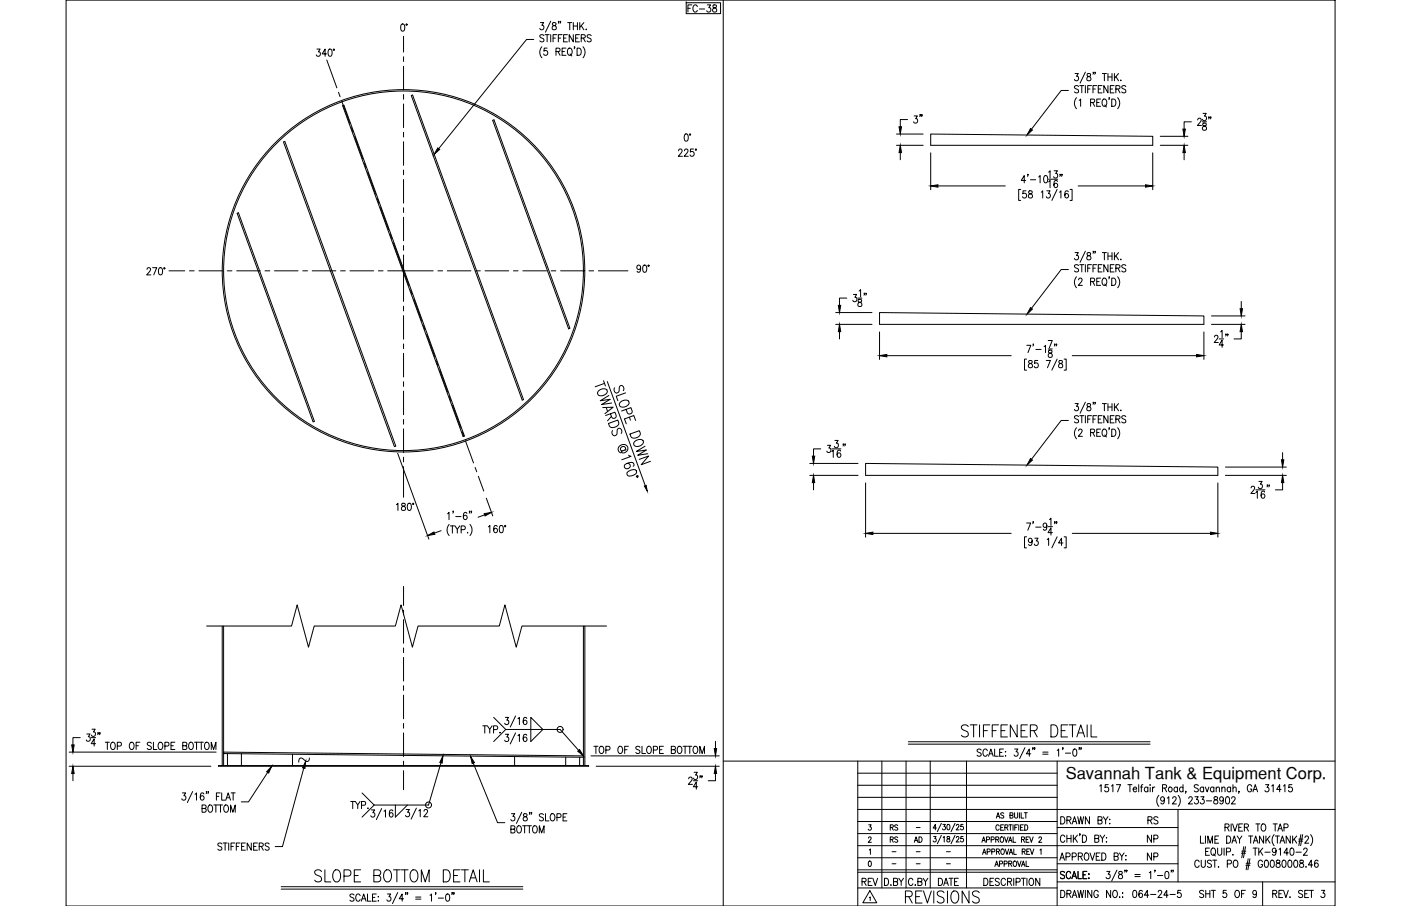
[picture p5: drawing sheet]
<svg xmlns="http://www.w3.org/2000/svg" width="432mm" height="279mm" viewBox="0 0 432 279" stroke-linecap="round" stroke-linejoin="round" font-family="sans-serif">
<defs><g id="words">
<g font-size="7.5">
<text x="295.3" y="228.6">STIFFENER DETAIL</text>
<text x="278.3" y="279.8">REVISIONS</text>
</g>
<text font-size="7.1" x="96" y="273">SLOPE BOTTOM DETAIL</text>
<g font-size="5.7">
<text x="280.8" y="39.2">3&quot;</text>
<text x="352.8" y="255.4">RS</text>
<text x="264.9" y="274.5">REV</text>
<text x="288.2" y="274.5">DATE</text>
</g>
<g font-size="5.3">
<text x="211.3" y="4.9">FC-38</text>
<text x="147.8" y="227.2">TYP.</text>
<text x="182" y="233.5">TOP OF SLOPE BOTTOM</text>
<text x="352.8" y="261.1">NP</text>
<text x="352.8" y="266.3">NP</text>
<text x="348.2" y="278">064-24-5</text>
<text x="369" y="278">SHT 5 OF 9</text>
</g>
<text font-size="5.1" x="328.5" y="240.3">Savannah Tank &amp; Equipment Corp.</text>
<g font-size="4.9">
<text x="273.4" y="261.1">RS</text>
<text x="280.8" y="261.1">AD</text>
</g>
<g font-size="4.4">
<text x="91" y="236.4">~</text>
<text x="273.4" y="257.2">RS</text>
</g>
<g font-size="2.6">
<text x="281.5" y="256.5">-</text>
<text x="274.1" y="263.9">-</text>
<text x="281.5" y="263.9">-</text>
<text x="290.7" y="263.9">-</text>
<text x="274.1" y="267.8">-</text>
<text x="281.5" y="267.8">-</text>
<text x="290.7" y="267.8">-</text>
</g>
</g></defs>
<!-- layer: 0 -->
<g fill="none" stroke="#000" stroke-width=".31">
<path d="M20.4 0h391.1v279.4h-391.1zM222.9 0v279.4M222.9 234.7h188.6M264.4 238.4h61.4M264.4 234.7v44.7M271.8 234.7v39.1M279.3 234.7v39.1M286.7 234.7v39.1M297.9 234.7v39.1M325.8 234.7v44.7M264.4 242.2h61.4M264.4 245.9h61.4"/>
<path d="M264.4 253.3h61.4M264.4 257.1h61.4M264.4 249.6h147.1M325.8 255.2h37.3M363.1 249.6v22.4M264.4 264.5h61.4M264.4 260.8h98.7M264.4 269h61.4M264.4 268.2h61.4M264.4 273.8h61.4M325.8 272h85.7M325.8 266.4h37.3"/>
</g>
<!-- layer: TEXT -->
<g fill="none" stroke="#000" stroke-width=".31">
<path d="M267.7 258.5l.2-.4 .6 .3-.9 1.4h1M267.7 254.4h.8l-.4 .6a.51 .51 0 0 1 .4 .8 .51 .51 0 0 1-.9-.1M287.8 258h.7l-.4 .6a.51 .51 0 0 1 .4 .8 .51 .51 0 0 1-.9-.1M288.6 255.4h-1l.7-1.2v1.7M290.1 257.6l-1.2 2.6M290.1 253.9l-1.2 2.6M290.6 254.2h.8l-.5 .7a.51 .51 0 0 1 .5 .8 .51 .51 0 0 1-.9-.1M290.7 258.3l.3-.3v1.7M292 258v.5a.62 .62 0 0 1 .7 .4 .62 .62 0 0 1-.3 .8 .55 .55 0 0 1-.6-.6 .55 .55 0 0 1 .7-.5l.1-.6zM292 254.3l.2-.1a.92 .92 0 0 1 .6 .9 .92 .92 0 0 1-.6 .8l-.4-.7zM294.3 257.6l-1.2 2.6M294.3 253.9l-1.2 2.6"/>
<path d="M294.7 258.4l.3-.4 .6 .3-.9 1.4h.9M294.7 254.6l.2-.3a.47 .47 0 0 1 .6 .2 .47 .47 0 0 1-.1 .6l-.7 .8h.9M296.8 258h-.6l-.1 .7a.52 .52 0 0 1 .8 0 .52 .52 0 0 1-.1 .8 .52 .52 0 0 1-.8-.2M296.8 254.2h-.6l-.1 .8a.52 .52 0 0 1 .8 0 .52 .52 0 0 1-.1 .7 .52 .52 0 0 1-.8-.1M302.6 259.8l.6-1.7 .5 1.7M302.8 259.2h.7M304 259l.9-.1v-.7l-.9-.1v1.7M305.5 259l.8-.1v-.7l-.8-.1v1.7M306.9 258.9l.8-.1v-.6l-.8-.1v1.7M307.1 252.3l.5-1.7 .5 1.7M307.3 251.8h.7M307.4 258.9l.4 .9"/>
<path d="M308 254.8a.52 .52 0 0 0-.7-.4 .52 .52 0 0 0-.4 .6v.4a.52 .52 0 0 0 .4 .6 .52 .52 0 0 0 .7-.4M308.4 255.2h.6M308.5 258.2l.2-.1a.8 .8 0 0 1 .7 .8 .8 .8 0 0 1-.9 .8l-.2-.6zM309.3 254.4h-.9v1.6h.9M309.4 250.9l-.4-.3-.6 .3 .1 .3 .9 .6-.4 .5-.6-.2M309.6 258.1l.6 1.7 .5-1.7M309.7 255.2l.8-.1v-.7h-.8v1.6M310.2 255.2l.5 .8M310.8 259.8l.6-1.7 .5 1.7M310.9 254.4h1M311 259.2h.7M311.3 251.4h.8v-.7l-.8-.1v1.7l.8-.1 .1-.4-.3-.4"/>
<path d="M311.4 254.4v1.6M312.2 254.4v1.6M312.3 258.1v1.7h.8M312.7 250.6v1.2l.4 .5 .5-.2v-1.5M312.8 255.2h.5M313.6 254.4h-.8v1.6M314 254.4v1.6M314.2 250.6v1.7M314.5 255.2h.6M314.7 250.6v1.7h.9M314.8 258.9l.9-.1v-.6l-.9-.1v1.7M315.3 258.9l.5 .9"/>
<path d="M315.4 254.4h-.9v1.6h.9M315.7 250.6h.9M315.8 254.4a.84 .84 0 0 1 1 .8 .84 .84 0 0 1-1 .8zM316.2 250.6v1.7M316.3 258.9h.5M317.1 258.1h-.8v1.7h.8M317.4 258.1l.5 1.7 .5-1.7M320.2 258.5l.3-.4 .5 .3-.9 1.4h1M326.9 251.9a1.13 1.13 0 0 1 1.3 1.1 1.13 1.13 0 0 1-1.3 1.1zM328.2 258.1a.7 .7 0 0 0-.8-.6 .7 .7 0 0 0-.6 .9v.5a.7 .7 0 0 0 .6 .9 .7 .7 0 0 0 .8-.6M328.8 252.9l1.1-.1 .2-.3-.2-.5-1.1-.1v2.2M328.8 257.5v2.3"/>
<path d="M328.8 258.6h1.3M329.5 252.9l.6 1.2M330.1 257.5v2.3M330.5 254.1l.7-2.2 .7 2.2M330.7 253.4h.9M330.8 257.5v2.3M331.3 258.5l.8 1.3M332.1 257.5l-1.3 1.5M332.2 251.9l.4 2.2 .5-2.2 .4 2.2 .5-2.2M332.9 257.2h-.2h.2l-.2 .5M333.6 257.5a1.13 1.13 0 0 1 1.3 1.1 1.13 1.13 0 0 1-1.3 1.2zM335.8 251.9v2.2l-1.3-2.2v2.2"/>
<path d="M337.4 258.6l1.1-.1 .2-.3-.2-.6-1.1-.1v2.3l1.2-.3 .1-.5-.5-.4M338.4 252.9l1.1-.1 .2-.3-.2-.5-1.1-.1v2.2l1.2-.2 .1-.5-.5-.5M338.9 242.4l.5-.4v2.2M339 257.5l.8 1.1v1.2M340 251.9l.8 1v1.2M340.5 257.5l-.7 1.1M340.9 258.4h.2zM340.9 259.7h.2zM341.5 251.9l-.7 1M341.6 242h-.9l-.1 .9a.69 .69 0 0 1 1 .1 .69 .69 0 0 1-.1 1 .69 .69 0 0 1-1-.2M342 252.6v.2zM342 253.9v.2z"/>
<path d="M342.6 242.4l.4-.4v2.2M344.1 242h1.3l-1 2.2M347.6 242h1.3M348.3 242v2.2M349.3 243.4h1l-.1-.5a.63 .63 0 0 0-.8 .1 .63 .63 0 0 0 .1 .9 .63 .63 0 0 0 .8 0M351 242v2.2M351.5 242.7h.6M352.2 242l-.3 .1-.1 .3v1.8M353.8 243a.64 .64 0 0 0-.9 0 .64 .64 0 0 0 0 .9 .64 .64 0 0 0 .9 0M353.8 242.7v1.5M354.5 242v.2zM354.5 242.8v1.4"/>
<path d="M355.2 242.7v1.5M355.9 242.7l-.4 .1-.3 .6M357.2 245.3a2.57 2.57 0 0 0 0 3.4M358.3 243l1.1-.1 .1-.7-1.2-.2v2.2M358.9 246.4a.6 .6 0 0 1-.7 .7 .6 .6 0 0 1-.5-.8l.5-.6a1.21 1.21 0 0 1 .7 1.1 1.21 1.21 0 0 1-.7 1.1l-.4-.3M358.9 243l.7 1.2M359.8 246.1l.4-.4v2.2M361.4 246.2l.4-.5h.3l.4 .4-.3 .8-.9 1h1.3M362.9 243a.69 .69 0 0 0-1.2 .3 .69 .69 0 0 0 .8 .9l.4-.3M362.9 242.7v1.5M363.1 245.3a2.57 2.57 0 0 1 0 3.4M364.6 243a.69 .69 0 0 0-1.1 .3 .69 .69 0 0 0 .8 .9l.3-.3"/>
<path d="M364.6 242v2.2M365.5 244.1h-.1h.1l-.1 .5M366.4 246.2l.4-.5h.3l.4 .4-.3 .8-.9 1h1.3M368.3 245.7h1l-.6 .8a.68 .68 0 0 1 .6 1.1 .68 .68 0 0 1-1.2-.1M369.3 242.3l-.4-.3-.8 .3 .1 .5 .9 .4 .2 .4v.3l-.4 .3-.8-.3M370 257.8v2.2h1.1M370.1 245.7h1l-.6 .8a.68 .68 0 0 1 .6 1.1 .68 .68 0 0 1-1.2-.1M371 243a.64 .64 0 0 0-.9 0 .64 .64 0 0 0 0 .9 .64 .64 0 0 0 .9 0M371 242.7v1.5M371.5 242.7l.5 1.5 .6-1.5M371.5 257.8v2.2M371.8 247h1.6"/>
<path d="M374.1 243a.69 .69 0 0 0-1.1 .3 .69 .69 0 0 0 .8 .9l.3-.3M374.1 242.7v1.5M374.3 245.8v.6a.88 .88 0 0 1 .9 .4 .88 .88 0 0 1 0 1l-.3 .1a.72 .72 0 0 1-.9-.7 .72 .72 0 0 1 1-.7l.3-.5a.66 .66 0 0 0-1-.2zM374.4 258.9h.8M374.8 243.1l.5-.4 .5 .1v1.4M374.8 242.7v1.5M375.6 257.8h-1.2v2.2h1.2M376.6 243.1l.4-.4 .5 .1 .1 1.4M376.6 242.7v1.5M377.1 246.4a.64 .64 0 0 1-1 .5 .64 .64 0 0 1 .1-1.1l.2-.1a1.21 1.21 0 0 1 .7 1.1 1.21 1.21 0 0 1-.8 1.1l-.3-.3M377.5 255.1l1.1-.1 .1-.7-1.2-.2v2.2M378 245.8l.4-.1a1.38 1.38 0 0 1 0 2.2h-.2a1.56 1.56 0 0 1-.2-2.1z"/>
<path d="M378.1 257.8a1.12 1.12 0 0 1 1.2 1.1 1.12 1.12 0 0 1-1.2 1.1zM378.2 255.1l.6 1.2M379.3 243a.69 .69 0 0 0-1.2 .3 .69 .69 0 0 0 .8 .9l.4-.3M379.3 242.7v1.5M379.5 254.1v2.2M379.6 246.2l.4-.5 .5 .1 .2 .3-.3 .8-.9 1h1.3M379.9 254.1l.7 2.2 .8-2.2M379.9 259.3h1M380 243.1l.4-.4 .5 .1 .1 1.4M380 242v2.2M381.3 257.8l.7 1.1v1.1M381.8 255.1h.7"/>
<path d="M381.9 244.1h-.2h.2l-.2 .5M382.8 257.8l-.8 1.1M383 254.1h-1.2v2.2h1.2M383.5 255.1l1.1-.1 .1-.7-1.2-.2v2.2M384.2 255.1l.6 1.2M384.8 257.8h1.3M385.5 257.8v2.2M385.8 242.5a.71 .71 0 0 0-.8-.5 .71 .71 0 0 0-.6 .8v.6a.71 .71 0 0 0 .7 .8 .71 .71 0 0 0 .7-.8h-.5M386.2 244.2l.7-2.2 .7 2.2M386.4 243.5h.9M386.5 259.3h1M387.1 254.1h1.2"/>
<path d="M387.7 254.1v2.2M389 254.2l.2-.1a1.13 1.13 0 0 1 1 1.1 1.13 1.13 0 0 1-1 1.1 1.43 1.43 0 0 1-.2-2.1zM389.4 257.8v2.2l-1.2-2.2v2.2M390 242h1l-.5 .8a.67 .67 0 0 1 .5 1.1 .67 .67 0 0 1-1.1-.1M390.2 257.8v2.2M390.6 258.8l.8 1.2M391.4 257.8l-1.2 1.5M391.9 242.4l.5-.4v2.2M392.4 254.1h1.3M392.7 257.4a2.57 2.57 0 0 0 0 3.4M393 254.1v2.2M393.1 257.8h1.2"/>
<path d="M393.7 257.8v2.2M393.8 256.3l.8-2.2 .7 2.2M394.1 255.6h.9M394.8 259.3h.9M394.8 243.5h-1.3l.9-1.5v2.2M395.6 242.4l.4-.4v2.2M395.7 255.2l1.1-.1 .1-.8-1.2-.2v2.2M397.7 257.8v2.2l-1.3-2.2v2.2M398.2 242h-.9l-.1 .9a.7 .7 0 0 1 1 0 .7 .7 0 0 1-.1 1.1 .7 .7 0 0 1-1-.2M398.4 257.8v2.2M398.9 258.8l.8 1.2M399.7 257.8l-1.3 1.5"/>
<path d="M400.2 259.4h1.3M400.3 258.8h1.3M400.9 257.4l-.6 3.4M401.5 257.4l-.6 3.4M402.2 258.3l.4-.5 .5 .1 .2 .3-.3 .8-.9 1h1.3M403.9 257.4a2.57 2.57 0 0 1 0 3.4M267.8 265.6l.2-.1a.91 .91 0 0 1 .6 .9 .91 .91 0 0 1-.6 .8l-.4-.7zM267.9 262.1l.4-.3v1.7M268 276.8l.2-.2v1.1M268.1 274.7l2.1 3.7h-4.3zM272.6 270.8a1.12 1.12 0 0 1 1.3 1.2 1.12 1.12 0 0 1-1.3 1.1zM274.5 273h.2z"/>
<path d="M275.4 271.9l1.1-.1 .1-.7-1.2-.3v2.3l1.2-.2 .1-.6-.5-.4M277 270.8l.7 1.1v1.2M278.5 270.8l-.8 1.1M281.4 271.4a.71 .71 0 0 0-.9-.5 .71 .71 0 0 0-.5 .8v.5a.71 .71 0 0 0 .5 .9 .71 .71 0 0 0 .9-.6M282.9 271.9l1.1-.1 .1-.7-1.2-.3v2.3l1.2-.2 .1-.6-.5-.4M284.5 270.8l.7 1.1v1.2M286 270.8l-.8 1.1M302.8 263.5l.6-1.7 .5 1.7M303 262.9h.7M303.2 270.8a1.13 1.13 0 0 1 1.3 1.2 1.13 1.13 0 0 1-1.3 1.1zM304.2 262.7l.9-.1v-.7l-.9-.1v1.7M305.1 271.9h.7"/>
<path d="M305.7 262.7l.8-.1v-.7l-.8-.1v1.7M306.3 270.8h-1.2v2.3h1.2M306.6 267.2l.6-1.7 .5 1.7M306.8 266.7h.7M307.1 262.6l.8-.1v-.6l-.8-.1v1.7M307.6 262.6l.5 .9M308 271.2l-.4-.4-.9 .4 .2 .5 .9 .4 .2 .3v.4l-.4 .3-.9-.3M308.1 266.4l.8-.1v-.6l-.8-.2v1.7M308.6 262l.3-.2a.8 .8 0 0 1 .7 .9 .8 .8 0 0 1-.9 .7l-.2-.6zM309.5 266.4l.8-.1 .1-.6-.9-.2v1.7M309.8 261.8l.6 1.7 .5-1.7M309.9 271.4a.7 .7 0 0 0-.8-.5 .7 .7 0 0 0-.6 .8v.5a.7 .7 0 0 0 .6 .9 .7 .7 0 0 0 .8-.6"/>
<path d="M310.5 271.9l1.1-.1 .1-.7-1.2-.3v2.3M310.9 266.3h.8l.1-.6-.9-.2v1.7M311 263.5l.6-1.7 .5 1.7M311.2 271.9l.6 1.2M311.2 262.9h.7M311.4 266.3l.4 .9M312.4 270.8v2.3M312.5 261.8v1.7h.8M312.5 265.6l.2-.1a.8 .8 0 0 1 .7 .9 .8 .8 0 0 1-.9 .7l-.2-.5zM313.2 272l1-.1 .1-.8-1.1-.3v2.3M313.6 265.5l.6 1.7 .5-1.7M314.8 270.8h1.3"/>
<path d="M314.8 267.2l.6-1.7 .5 1.7M315 262.6l.8-.1v-.6l-.8-.1v1.7M315 266.7h.7M315.4 270.8v2.3M315.5 262.6l.5 .9M316.3 265.5v1.7h.8M316.5 262.6h.5M316.5 270.8v2.3M317.4 261.8h-.9v1.7h.9M317.5 271l.2-.2a1.13 1.13 0 0 1 .9 1.2 1.13 1.13 0 0 1-.9 1.1 1.41 1.41 0 0 1-.2-2.1zM317.5 261.8l.6 1.7 .5-1.7M320.5 270.8v2.3l-1.3-2.3v2.3"/>
<path d="M320.5 262.1l.4-.3v1.7M326.6 265.3l.8-2.3 .7 2.3M326.9 274.6a1.13 1.13 0 0 1 1.3 1.1 1.13 1.13 0 0 1-1.3 1.1zM326.9 264.5h.9M328.1 269l-.5-.3-.8 .3 .2 .6 1 .5 .1 .6-.5 .3-.8-.3M328.5 264.2l1.1-.1 .1-.9-1.2-.2v2.3M328.8 275.6l1.1-.1 .2-.3-.2-.5-1.1-.1v2.2M329.5 275.6l.6 1.2M330 269.3a.7 .7 0 0 0-.8-.6 .7 .7 0 0 0-.6 .9v.5a.7 .7 0 0 0 .5 .9 .7 .7 0 0 0 .9-.6M330.3 271l.8-2.3 .7 2.3M330.5 276.8l.7-2.2 .7 2.2M330.5 264.2l1-.1 .2-.3-.2-.7-1-.1v2.3"/>
<path d="M330.6 270.2h.9M330.7 276.1h.9M332.2 274.6l.4 2.2 .5-2.2 .4 2.2 .5-2.2M332.3 268.7v2.3h1M332.3 264.1l1.1-.1 .2-.3-.2-.6-1.1-.1v2.3M333 264.1l.6 1.2M333.8 269.8h.7M334.5 263.1l.2-.1a1.14 1.14 0 0 1 .9 1.2 1.14 1.14 0 0 1-.9 1.1 1.43 1.43 0 0 1-.2-2.2zM334.5 274.6v2.2M335 268.7h-1.2v2.3h1.2M335.6 269.5v.2zM335.6 270.8v.2z"/>
<path d="M336 263l.7 2.3 .7-2.3M336.5 274.6v2.2l-1.3-2.2v2.2M337.9 264.1h.7M338.5 275.1a.7 .7 0 0 0-.8-.5 .7 .7 0 0 0-.6 .8v.5a.7 .7 0 0 0 .7 .9 .7 .7 0 0 0 .7-.9h-.4M339 263h-1.1v2.3h1.1M339.6 263a1.13 1.13 0 0 1 1.3 1.2 1.13 1.13 0 0 1-1.3 1.1zM341.1 268.7h1l-.6 .9a.69 .69 0 0 1 .6 1 .69 .69 0 0 1-1.2 0M342.3 274.6v2.2l-1.3-2.2v2.2M343.3 274.7l.2-.1a1.13 1.13 0 0 1 .9 1.1 1.13 1.13 0 0 1-.9 1.1 1.43 1.43 0 0 1-.2-2.1zM343.4 264.1l1.1-.1 .2-.3-.2-.6-1.1-.1v2.3l1.2-.2 .1-.6-.5-.4M344.3 268.3l-1.7 3.4M344.9 268.8v.7a.82 .82 0 0 1 1 .4 .82 .82 0 0 1-.4 1.1 .72 .72 0 0 1-.8-.8 .72 .72 0 0 1 .9-.6l.3-.6a.66 .66 0 0 0-1-.2z"/>
<path d="M345 263l.7 1.1v1.2M345.1 276.6v.2zM346 275.3v.2zM346 276.6v.2zM346.5 263l-.8 1.1M346.8 268.4h-.2h.2l-.2 .5M347 263.8v.2zM347 265.1v.2zM347.3 268.4h-.1h.1l-.1 .5M349.8 269.7h1.6M349.8 270.3h1.6M354.2 269.2l.5-.5v2.3"/>
<path d="M356 268.4h-.2h.2l-.2 .5M356.7 270h1.7M359.3 268.8l.4-.1a1.4 1.4 0 0 1 0 2.3h-.1a1.59 1.59 0 0 1-.3-2.2zM361.1 268.4h-.2h.2l-.2 .5M361.6 268.4h-.2h.2l-.2 .5M369.6 265.8a.7 .7 0 0 0-.8-.5 .7 .7 0 0 0-.6 .8v.5a.7 .7 0 0 0 .6 .9 .7 .7 0 0 0 .8-.5M370.2 265.3v1.5l.6 .7 .4-.1 .3-.6v-1.5M371.6 262.6h.7M372.3 260v-2.2l.7 2.2 .7-2.2v2.2M372.8 261.5h-1.2v2.3h1.2M373.4 265.6l-.5-.3-.8 .3 .2 .5 .9 .4 .2 .3v.4l-.5 .3-.8-.3M373.6 261.6l.2-.1a1.13 1.13 0 0 1 .9 1.1 1.13 1.13 0 0 1-.9 1.2 1.41 1.41 0 0 1-.2-2.2z"/>
<path d="M373.8 265.3h1.2M374 263.3l.6 .7M374.4 265.3v2.2M375.3 261.5v1.6l.5 .7 .7-.4 .1-1.9M375.6 267.3v.2zM377.3 261.5v2.3M378 262.7l1.1-.1 .2-.3-.2-.7-1.1-.1v2.3M378.3 266.4l1.1-.1 .1-.3-.1-.6-1.1-.1v2.2M379.7 260l.7-2.2 .7 2.2M379.9 263.7h.2zM380.4 265.4l.2-.1a1.13 1.13 0 0 1 1 1.1 1.13 1.13 0 0 1-1 1.1 1.43 1.43 0 0 1-.2-2.1zM382.6 263.1h1.3"/>
<path d="M382.7 262.5h1.3M383.3 261.1l-.6 3.4M383.9 261.1l-.7 3.4M384 266.8h1.2M384.1 266.2h1.2M384.7 264.8l-.6 3.4M385.2 264.8l-.6 3.4M386.2 261.5h1.3M386.3 260l.7-2.2 .7 2.2M386.9 261.5v2.3M388 261.5v2.3M388.4 262.5l.8 1.3"/>
<path d="M389.1 265.8a.7 .7 0 0 0-.8-.5 .7 .7 0 0 0-.5 .8v.5a.7 .7 0 0 0 .7 .9 .7 .7 0 0 0 .6-.9h-.4M389.2 261.5l-1.2 1.5M389.8 262.8h1.7M390 265.4l.4-.1a1.38 1.38 0 0 1 0 2.2h-.2a1.58 1.58 0 0 1-.2-2.1zM391.8 265.4l.4-.1a1.38 1.38 0 0 1 0 2.2h-.2a1.56 1.56 0 0 1-.2-2.1zM392.3 275.6l1-.1 .1-.7-1.1-.2v2.2M392.9 275.6l.6 1.2M393.3 262.3a.6 .6 0 0 1-.9 .4 .6 .6 0 0 1-.1-.9 .6 .6 0 0 1 .9 .1l.1 .4a1.05 1.05 0 0 1-.7 1.5l-.4-.4M393.5 265.4v.6a.89 .89 0 0 1 .9 .4 .89 .89 0 0 1 0 1 .72 .72 0 0 1-1.1-.5 .72 .72 0 0 1 .9-.8l.3-.5a.66 .66 0 0 0-1-.2zM394.2 275.6h.7M394.2 262l.5-.5v2.3M394.5 260l.7-2.2 .8 2.2"/>
<path d="M395.3 274.6h-1.1v2.2h1.1M395.4 265.4l.4-.1a1.38 1.38 0 0 1 0 2.2h-.2a1.56 1.56 0 0 1-.2-2.1zM395.6 274.6l.7 2.2 .8-2.2M397.1 263h-1.4l.9-1.5v2.3M397.2 265.4l.4-.1a1.38 1.38 0 0 1 0 2.2h-.2a1.58 1.58 0 0 1-.2-2.1zM397.6 276.6v.2zM397.8 261.6l.5-.1a1.38 1.38 0 0 1 0 2.3h-.2a1.62 1.62 0 0 1-.3-2.2zM399 265.4l.4-.1a1.38 1.38 0 0 1 0 2.2h-.1a1.56 1.56 0 0 1-.3-2.1zM399.4 262.8h1.7M400.7 265.4v.6a.89 .89 0 0 1 .9 .4 .89 .89 0 0 1 0 1 .72 .72 0 0 1-1.1-.5 .72 .72 0 0 1 .9-.8l.3-.5a.66 .66 0 0 0-1-.2zM401.5 274.9l-.5-.3-.8 .3 .2 .5 .9 .4 .2 .4v.3l-.5 .3-.8-.3M401.8 262.1l.4-.6h.3l.4 .5-.3 .7-.9 1.1h1.3"/>
<path d="M402.1 275.6h.7M402.4 267.4h.2zM403.3 274.6h-1.2v2.2h1.2M403.6 274.6h1.2M404.2 274.6v2.2M404.6 266.7h-1.4l1-1.4v2.2M406.2 265.6l-.5-.3a1.28 1.28 0 0 0 .1 2.2 .65 .65 0 0 0 .5-1 .65 .65 0 0 0-1.1-.1v.3M407.3 274.6h1l-.6 .8a.68 .68 0 0 1 .6 1.1 .68 .68 0 0 1-1.2-.1"/>
<circle cx="360.7" cy="243.4" r=".69"/>
</g>
<!-- layer: SHELL -->
<g fill="none" stroke="#000" stroke-width=".31">
<path d="M68.5 193.1v43M68.9 193.1v43M179.8 193.1v43M180.3 193.1v43M67.3 236.1h114.1v.2h-114.1zM68.9 231.9l110.9 1.2v.4l-110.9-1.1z"/>
<circle cx="124.4" cy="83.5" r="55.9"/>
<circle cx="124.4" cy="83.5" r="55.5"/>
</g>
<!-- layer: DIM -->
<g fill="none" stroke="#000" stroke-width=".31">
<path d="M97.7 15.1h1l-.6 .9a.68 .68 0 0 1 .6 1 .68 .68 0 0 1-1.2-.1M100.6 16.6h-1.3l.9-1.5v2.3M101.4 15.2l.4-.1a1.42 1.42 0 0 1 0 2.3h-.2a1.56 1.56 0 0 1-.2-2.2zM102.8 15.2h.2v.3h-.2zM123.8 7.5l.4-.1a1.38 1.38 0 0 1 0 2.2h-.2a1.56 1.56 0 0 1-.2-2.1zM125.2 7.4h.2v.3h-.2zM164.5 12.2h-2.2l-27.1 33.6M166.6 7h1l-.6 .8a.68 .68 0 0 1 .6 1.1 .68 .68 0 0 1-1.2-.1M167 14.4a2.57 2.57 0 0 0 0 3.4M167.6 11l-.4-.3-.8 .3 .2 .5 1 .6-.1 .7-.7 .1-.4-.3M168 10.7h1.3M168.6 14.8h-.9l-.1 1a.7 .7 0 0 1 1.1 0 .7 .7 0 0 1-.1 1 .7 .7 0 0 1-1-.2"/>
<path d="M168.6 10.7v2.2M169.7 6.5l-1.6 3.4M169.7 10.7v2.2M170.3 7.1v.6a.88 .88 0 0 1 1 .4 .88 .88 0 0 1 0 1 .72 .72 0 0 1-1.2-.5 .72 .72 0 0 1 1-.8l.3-.5a.68 .68 0 0 0-1.1-.2zM170.5 11.7h.7M171.4 15.9l1-.1 .2-.3-.2-.6-1-.1v2.3M171.6 10.7h-1.1v2.2M172 15.9l.6 1.2M172.1 11.7h.7M172.3 6.6h-.2h.2l-.2 .6M172.8 6.6h-.2h.2l-.2 .6M173.2 10.7h-1.1v2.2"/>
<path d="M173.2 15.9h.8M173.7 11.7h.7M174.4 14.8h-1.2v2.3h1.2M174.9 10.7h-1.2v2.2h1.2M175 7h1.2M175.2 14.9l.2-.1a1.13 1.13 0 0 1 1 1.1 1.13 1.13 0 0 1-1 1.2 1.41 1.41 0 0 1-.2-2.2zM175.6 7v2.2M175.7 16.6l.5 .7M176.7 10.7v2.2l-1.3-2.2v2.2M176.7 7v2.2M176.7 8h1.3M177.1 14.5h-.1h.1l-.1 .5"/>
<path d="M177.4 11.7h.7M177.9 14.8a1.13 1.13 0 0 1 1.3 1.1 1.13 1.13 0 0 1-1.3 1.2zM178 7v2.2M178.6 10.7h-1.2v2.2h1.2M178.7 7v2.2M179.1 11.7l1.1-.1 .1-.7-1.2-.2v2.2M179.1 7.9l.9 1.3M179.7 14.4a2.57 2.57 0 0 1 0 3.4M179.8 11.7l.6 1.2M180 7l-1.3 1.4M180.7 9v.2zM182.2 11l-.4-.3-.8 .3 .1 .5 .9 .5 .2 .3v.3l-.4 .3-.8-.3"/>
<path d="M211.5 .8h10.6v3.4h-10.6M279.7 36.9h-2.2v2.2M329.3 27.9h-2.2l-9.2 12M331.3 22.7h1l-.5 .8a.69 .69 0 0 1 .6 1.1 .69 .69 0 0 1-1.2-.1M331.8 30.1a2.58 2.58 0 0 0 0 3.4M332.4 26.7l-.4-.3-.8 .3 .1 .5 1 .6 .1 .5-.4 .3-.8-.3M332.6 31l.5-.5v2.3M332.8 26.4h1.3M333.4 26.4v2.2M334.5 22.2l-1.6 3.5M334.5 26.4v2.2M335.1 22.8v.6a.82 .82 0 0 1 1 .5 .82 .82 0 0 1-.3 1 .73 .73 0 0 1-.9-.8 .73 .73 0 0 1 1-.6l.2-.5a.66 .66 0 0 0-1-.2z"/>
<path d="M335.2 27.5h.8M336.1 31.6l1.1-.1 .2-.3-.2-.6-1.1-.1v2.3M336.4 26.4h-1.2v2.2M336.8 31.6l.6 1.2M336.9 27.5h.7M337 22.4h-.1h.1l-.1 .5M337.6 22.4h-.2h.2l-.2 .5M338 26.4h-1.1v2.2M338 31.6h.8M338.5 27.5h.7M339.2 30.5h-1.2v2.3h1.2M339.7 26.4h-1.2v2.2h1.2"/>
<path d="M339.7 22.7h1.3M340 30.6l.2-.1a1.14 1.14 0 0 1 1 1.2 1.14 1.14 0 0 1-1 1.1 1.43 1.43 0 0 1-.2-2.2zM340.4 22.7v2.2M340.5 32.4l.5 .6M341.5 26.4v2.2l-1.3-2.2v2.2M341.5 22.7v2.2M341.5 23.7h1.2M341.9 30.2h-.2h.2l-.2 .6M342.2 27.5h.7M342.6 30.5a1.13 1.13 0 0 1 1.3 1.2 1.13 1.13 0 0 1-1.3 1.1zM342.7 22.7v2.2M343.4 26.4h-1.2v2.2h1.2"/>
<path d="M343.5 22.7v2.2M343.9 27.5l1.1-.2 .1-.7-1.2-.2v2.2M343.9 23.6l.8 1.3M344.5 30.1a2.58 2.58 0 0 1 0 3.4M344.6 27.5l.6 1.1M344.7 22.7l-1.2 1.5M345.4 24.8h.1zM347 26.7l-.5-.3-.8 .3 .2 .5 1 .6 .1 .5-.5 .3-.8-.3M367.2 37.6h-2.2v2.2M369.1 37l.4-.6h.4l.3 .5-.2 .7-.9 1.1h1.2M370.6 37.6h1.3M370.8 35h1l-.6 .8a.69 .69 0 0 1 .6 1.1 .69 .69 0 0 1-1.2-.1"/>
<path d="M370.8 38.1v.6a.89 .89 0 0 1 .9 .4 .89 .89 0 0 1 0 1 .72 .72 0 0 1-1.2-.5 .72 .72 0 0 1 1-.8l.3-.5a.66 .66 0 0 0-1-.2zM372.7 36.1h-.2h.2l-.2 .6M373.2 36.1h-.2h.2l-.2 .6M209.1 46.5l.4-.5 .6 .1 .1 .3-.2 .7-.9 1.1h1.2M211 46.5l.3-.5h.4l.3 .4-.2 .7-.9 1.1h1.2M211.1 41.4l.5-.1a1.41 1.41 0 0 1 0 2.2h-.2a1.58 1.58 0 0 1-.3-2.1zM212.5 41.3h.3v.4h-.3zM213.8 46h-.9l-.1 .9a.7 .7 0 0 1 1 0 .7 .7 0 0 1-.1 1.1 .7 .7 0 0 1-1-.2M214.3 46h.3v.3h-.3zM276.3 44.8h8.2M276.3 41.3h8.2M277.5 47.1v2.2"/>
<path d="M286.9 47.1v11.4M289.1 57.3h20.7M314.6 58.4h-.6v3.4h.6M316.1 55.6h-1.3l.9-1.5v2.3M316.2 58.8h-.9l-.1 1a.69 .69 0 0 1 1 0 .69 .69 0 0 1-.1 1 .69 .69 0 0 1-.9-.2M316.9 53.8h-.2h.2l-.2 .6M317.1 58.9v.7a.88 .88 0 0 1 1 .4 .88 .88 0 0 1-.1 1l-.2 .1a.72 .72 0 0 1-.9-.8 .72 .72 0 0 1 1-.6l.2-.5a.66 .66 0 0 0-1-.3zM317.6 55.4h1.6M320.1 54.6l.5-.5v2.3M320.9 59.3l.5-.5v2.3M321.9 54.3l.5-.2a1.44 1.44 0 0 1 0 2.3h-.2a1.58 1.58 0 0 1-.3-2.1zM322.6 58.8h1l-.5 .9a.67 .67 0 0 1 .5 1 .67 .67 0 0 1-1.1-.1"/>
<path d="M323.2 53.1l.4-.4v2.2M323.2 56.1l.4-.5v2.3M323.2 55.3h2.8M324.9 52.7h1l-.5 .8a.68 .68 0 0 1 .5 1.1 .68 .68 0 0 1-1.2-.1M325.8 58.4l-1.6 3.4M325.9 56l-.5-.4a1.27 1.27 0 0 0 .1 2.3 .65 .65 0 0 0 .5-1 .65 .65 0 0 0-1.1-.1l-.1 .3M326.5 59.3l.5-.5v2.3M326.8 53.8h-.2h.2l-.2 .6M327.4 53.8h-.2h.2l-.2 .6M329.2 59.2l-.5-.4a1.27 1.27 0 0 0 .1 2.3 .65 .65 0 0 0 .5-1 .65 .65 0 0 0-1-.1l-.1 .3M329.8 58.4h.6v3.4h-.6M332.3 57.3h20.8"/>
<path d="M355.3 47.1v11.4M357.6 44.8h8.5M357.6 42h8.5M365 47.1v2.2M331.3 77.9h1l-.5 .9a.68 .68 0 0 1 .5 1 .68 .68 0 0 1-1.1-.1M334.5 77.5l-1.6 3.4M335.1 78v.7a.89 .89 0 0 1 .9 .3 .89 .89 0 0 1 0 1 .72 .72 0 0 1-1.1-.5 .72 .72 0 0 1 1-.7l.2-.6a.66 .66 0 0 0-1-.2zM337 77.6h-.1h.1l-.1 .5M337.6 77.6h-.2h.2l-.2 .5M339.7 77.9h1.3M340.4 77.9v2.2M341.5 77.9v2.2"/>
<path d="M341.5 79h1.2M342.7 77.9v2.2M343.5 77.9v2.2M343.9 78.9l.8 1.2M344.7 77.9l-1.2 1.5M45.3 83.1l.4-.5h.3l.4 .4-.3 .7-.9 1.1h1.3M47 82.6h1.3l-.9 2.2M49.1 82.7l.5-.1a1.38 1.38 0 0 1 0 2.2h-.2a1.56 1.56 0 0 1-.3-2.1zM50.5 82.6h.3v.3h-.3zM197.4 82.5a.6 .6 0 0 1-.6 .6 .6 .6 0 0 1-.5-.7l.5-.7a1.21 1.21 0 0 1 .7 1.2 1.21 1.21 0 0 1-.8 1.1l-.3-.3M198.4 81.9l.4-.2a1.38 1.38 0 0 1 0 2.3h-.2a1.58 1.58 0 0 1-.2-2.1zM199.7 81.8h.3v.3h-.3z"/>
<path d="M257.6 96.4h11.2M261 91.9h-2.3v2.3M263 90.8h1l-.5 .9a.67 .67 0 0 1 .5 1 .67 .67 0 0 1-1.2-.1M264.4 91.9h1.2M264.6 92.4v.6a.89 .89 0 0 1 .9 .4 .89 .89 0 0 1 0 1 .72 .72 0 0 1-1.2-.5 .72 .72 0 0 1 1-.7l.3-.6a.66 .66 0 0 0-1-.2zM264.8 89.7l.4-.4v2.2M266.5 90.5h-.2h.2l-.2 .5M267 90.5h-.2h.2l-.2 .5M329.3 83.1h-2.2l-9.2 12M331.8 85.3a2.58 2.58 0 0 0 0 3.5M332.4 81.9l-.4-.3-.8 .3 .1 .6 1 .5 .1 .5-.4 .4-.8-.4M332.4 86.3l.4-.5 .5 .1 .2 .3-.3 .8-.9 1h1.3"/>
<path d="M332.8 81.6h1.3M333.4 81.6v2.3M334.5 81.6v2.3M335.2 82.7h.8M336.1 86.8l1.1-.1 .2-.3-.2-.5-1.1-.1v2.2M336.4 81.6h-1.2v2.3M336.8 86.8l.6 1.2M336.9 82.7h.7M338 81.6h-1.1v2.3M338 86.8h.8M338.5 82.7h.7M339.2 85.8h-1.2v2.2h1.2"/>
<path d="M339.7 81.6h-1.2v2.3h1.2M340 85.9a1.05 1.05 0 0 1 1.2 .5 1.05 1.05 0 0 1-.3 1.3l-.3 .3a1.2 1.2 0 0 1-1-.9 1.2 1.2 0 0 1 .4-1.2zM340.5 87.6l.5 .6M341.5 81.6v2.3l-1.3-2.3v2.3M341.9 85.4h-.2h.2l-.2 .6M342.2 82.7h.7M342.6 85.8a1.13 1.13 0 0 1 1.3 1.1 1.13 1.13 0 0 1-1.3 1.1zM343.4 81.6h-1.2v2.3h1.2M343.9 82.7l1.1-.1 .1-.8-1.2-.2v2.3M344.5 85.3a2.58 2.58 0 0 1 0 3.5M344.6 82.7l.6 1.2M345.4 80h.1z"/>
<path d="M347 81.9l-.5-.3-.8 .3 .2 .6 .9 .4 .2 .3v.3l-.5 .4-.8-.4M373.4 97.4h10.3M382.6 93v2.2M186 117.4l.6 1.6M186.3 118.2l-2.9 1.1M187.2 117.7l11.7 32.1M189.4 119.6a.89 .89 0 0 0 .1 1.2 .89 .89 0 0 0 1.2 .1l.2-1.6a.65 .65 0 0 1 1-.3 1.06 1.06 0 0 1 .2 1.5M257.6 100h11.2M258.7 102.3v2.2M271.1 102.4v8.4M273.3 109.7h38.4M316.4 110.7h-.6v3.5h.6"/>
<path d="M316.5 106.5h1.2l-.9 2.2M317.1 111.3v.6a.89 .89 0 0 1 1 .4 .89 .89 0 0 1-.1 1l-.2 .1a.73 .73 0 0 1-.9-.7 .73 .73 0 0 1 1-.7l.2-.5a.66 .66 0 0 0-1-.2zM318.5 106.2h-.2h.2l-.2 .5M319.3 107.8h1.6M319.8 111.2h-.9v.9a.69 .69 0 0 1 1 0 .69 .69 0 0 1-.1 1.1 .69 .69 0 0 1-1-.2M321.8 106.9l.4-.4v2.2M322.5 111.2h1.2l-.9 2.2M323.1 105h1.2l-.9 2.2M323.1 107.6h1.2M323.2 108.1v.6a.89 .89 0 0 1 1 .4 .89 .89 0 0 1-.1 1 .72 .72 0 0 1-1.1-.5 .72 .72 0 0 1 1-.8l.2-.5a.66 .66 0 0 0-1-.2zM325.1 106.2h-.1h.1l-.1 .5M325.7 106.2h-.2h.2l-.2 .5"/>
<path d="M325.8 110.7l-1.6 3.5M326.5 111.3v.6a.91 .91 0 0 1 .9 .4 .91 .91 0 0 1 0 1 .73 .73 0 0 1-1.2-.5 .73 .73 0 0 1 1-.8l.2-.5a.66 .66 0 0 0-.9-.2zM328 110.7h.6v3.5h-.6M330.5 109.7h38.3M371.1 102.4v8.4M373.4 100h10.3M374.3 103.9l.4-.5 .5 .1 .2 .3-.3 .8-.9 1h1.3M375.8 104.5h1.3M376.2 102.3l.5-.4v2.2M377.1 106.4h-1.3l.9-1.5v2.2M377.9 103.1h-.2h.2l-.2 .5M378.5 103.1h-.2h.2l-.2 .5"/>
<path d="M382.6 102.3v2.2h-2.3M122.6 139.8l9.6 26.5M184.4 120.7l1.3-.8a1.01 1.01 0 0 1 1.4 .5 1.01 1.01 0 0 1-.7 1.4l-1.2 .3a.86 .86 0 0 1-.9-.4 .86 .86 0 0 1 .1-1zM185.8 125.7l3.2-.1-2.6 2M186.8 125.7l.5 1.2M187.5 130.6l2.9-1.1a1.64 1.64 0 0 1-.3 2 1.64 1.64 0 0 1-2 .2zM187.7 122l-2.7 1.6 3.1-.5-2.7 1.7 3.1-.5M188.2 127.6l.3 1.1a.74 .74 0 0 0 .9 .3 .74 .74 0 0 0 .5-.9l-.4-1-2.9 1M188.4 128.4l-1.2 1.4M188.8 132.8a.88 .88 0 0 0 0 1.2 .88 .88 0 0 0 1.2 0l.3-1.5 .6-.5a1.02 1.02 0 0 1 .6 1.7M191.1 124.1a1.61 1.61 0 0 1 2.8 .1 1.89 1.89 0 0 1-2.9 1l-.1-.4zM192.6 138.8l.2-.2a.76 .76 0 0 0-1-.9 .76 .76 0 0 0-.2 1.3l.3 .1"/>
<path d="M192.8 121.2l-2.9 1 .5 1.4M193 126.2l.3 1.1a.82 .82 0 0 0 1 .3 .82 .82 0 0 0 .5-.9l-.3-1-2.9 1M193 138.7l-1.5 .6a1.26 1.26 0 0 0 1.5 .1 1.26 1.26 0 0 0 .5-1.3 1.49 1.49 0 0 0-2.1-.9 1.49 1.49 0 0 0-.5 2.2l.4 .3M194 128.7l.3 .9M194.2 133.9l2.9-1.1a1.65 1.65 0 0 1-.4 2 1.65 1.65 0 0 1-2 .2zM195.5 136.3a1.62 1.62 0 0 1 2.8 0 1.9 1.9 0 0 1-2.8 1.1l-.2-.5zM195.9 129.7l-.6-1.6-2.8 1.1 .5 1.5M198.8 137.6l-2.7 1.6 3.1-.4-2.6 1.6 3-.5M253 138.4h-2.3v2.3M255 137.3h1l-.5 .9a.68 .68 0 0 1 .5 1 .68 .68 0 0 1-1.2-.1M256.4 139.2l.4-.4v2.3M256.4 138.4h2.8"/>
<path d="M257.3 135.8h1l-.5 .9a.69 .69 0 0 1 .5 1 .69 .69 0 0 1-1.2-.1M259.1 139.1l-.5-.3a1.29 1.29 0 0 0 0 2.3 .66 .66 0 0 0 .6-1 .66 .66 0 0 0-1.1-.1l-.1 .3M260 137h-.2h.2l-.2 .5M260.5 137h-.1h.1l-.1 .5M329.3 129.7h-2.2l-9.2 11.9M331.3 124.5h1l-.5 .8a.68 .68 0 0 1 .5 1.1 .68 .68 0 0 1-1.1-.1M331.8 131.9a2.57 2.57 0 0 0 0 3.4M332.4 128.5l-.4-.3-.8 .3 .1 .5 1 .6v.7l-.7 .1-.4-.3M332.4 132.9l.4-.6 .5 .1 .2 .4-.3 .7-.9 1.1h1.3M332.8 128.2h1.3M333.4 128.2v2.2M334.5 128.2v2.2"/>
<path d="M334.5 124l-1.6 3.4M335.1 124.6v.6a.89 .89 0 0 1 .9 .4 .89 .89 0 0 1 0 1 .72 .72 0 0 1-1.1-.5 .72 .72 0 0 1 1-.8l.2-.5a.66 .66 0 0 0-1-.2zM335.2 129.2h.8M336.1 133.4l1.1-.1 .1-.8-1.2-.2v2.3M336.4 128.2h-1.2v2.2M336.8 133.4l.6 1.2M336.9 129.2h.7M337 124.1h-.1h.1l-.1 .6M337.6 124.1h-.2h.2l-.2 .6M338 128.2h-1.1v2.2M338 133.4h.8M338.5 129.2h.7"/>
<path d="M339.2 132.3h-1.2v2.3h1.2M339.7 128.2h-1.2v2.2h1.2M339.7 124.5h1.3M340 132.4l.2-.1a1.13 1.13 0 0 1 1 1.1 1.13 1.13 0 0 1-1 1.2 1.41 1.41 0 0 1-.2-2.2zM340.4 124.5v2.2M340.5 134.1l.5 .7M341.5 128.2v2.2l-1.3-2.2v2.2M341.5 124.5v2.2M341.5 125.5h1.2M341.9 132h-.2h.2l-.2 .5M342.2 129.2h.7M342.6 132.3a1.13 1.13 0 0 1 1.3 1.1 1.13 1.13 0 0 1-1.3 1.2z"/>
<path d="M342.7 124.5v2.2M343.4 128.2h-1.2v2.2h1.2M343.5 124.5v2.2M343.9 129.2l1.1-.1 .1-.7-1.2-.2v2.2M343.9 125.4l.8 1.3M344.5 131.9a2.57 2.57 0 0 1 0 3.4M344.6 129.2l.6 1.2M344.7 124.5l-1.2 1.4M345.5 126.5v.2zM347 128.5l-.5-.3-.8 .3 .2 .5 .9 .5 .2 .3v.3l-.5 .3-.8-.3M395.3 139.6v2.2M122.2 155.6l.4-.4v2.2"/>
<path d="M123.9 155.3v.6a.88 .88 0 0 1 .9 .4 .88 .88 0 0 1 0 1 .72 .72 0 0 1-1.1-.5 .72 .72 0 0 1 .9-.8l.3-.5a.67 .67 0 0 0-1-.2zM125.8 155.3l.5-.1a1.42 1.42 0 0 1 0 2.2h-.2a1.56 1.56 0 0 1-.3-2.1zM127.2 155.2h.3v.4h-.3zM137.9 158.5l.5-.5v2.3M139.7 157.7h-.1h.1l-.1 .5M140.5 159.3h1.6M143.9 158.3l-.4-.3a1.26 1.26 0 0 0-.7 1.1 1.26 1.26 0 0 0 .6 1.2 .65 .65 0 0 0 .6-1 .65 .65 0 0 0-1.1-.1l-.1 .3M144.8 157.7h-.2h.2l-.2 .5M145.4 157.7h-.2h.2l-.2 .5M149.4 158.8l-2.1 .7M149.9 153.6l2 5.5M193.1 143a.81 .81 0 0 1 1.1 .9 .88 .88 0 0 1-1.1 .7 .88 .88 0 0 1-.5-1.3 3.2 3.2 0 0 1 2.5-.6 .71 .71 0 0 1 .1 1.1"/>
<path d="M193.6 145.4a2.93 2.93 0 0 1 2.3-.5l.3 .5a1.74 1.74 0 0 1-2.1 1.4l-.8-.3-.1-.7zM193.7 140.4l.8 .3-2.9 1.1M197 141.7l2.9-1.1-2.3 2.7 2.9-1M249.6 146.6h14.9M249.6 142.9h14.9M250.7 148.8v2.3M266.8 148.9v16.8M375.3 148.9v16.8M377.7 146.6h18.8M377.7 144h18.8M385.6 150.5l.4-.6 .5 .2 .2 .3-.3 .7-.9 1.1h1.3M387.1 151.9l.4-.5v2.3"/>
<path d="M387.1 151.1h2.8M388 148.5h1l-.5 .8a.67 .67 0 0 1 .5 1 .67 .67 0 0 1-1.2 0M389.8 151.8l-.6-.4a1.27 1.27 0 0 0 .1 2.3 .65 .65 0 0 0 .5-1 .65 .65 0 0 0-1-.1l-.1 .3M390.7 149.6h-.2h.2l-.2 .6M391.2 149.6h-.2h.2l-.2 .6M395.3 148.8v2.3h-2.2M135.9 163.7l-2 .7M138.4 161.7a2.58 2.58 0 0 0 0 3.4M138.8 162.2h1.3M139.4 162.2v2.2M140.2 162.2l.7 1v1.2M141.7 162.2l-.8 1"/>
<path d="M142.1 163.3l1.1-.1 .2-.3-.2-.6-1.1-.1v2.2M144.1 164.2v.2zM144.8 161.7a2.58 2.58 0 0 1 0 3.4M150.5 162.5l.5-.4v2.2M153.2 162.4l-.5-.3a1.29 1.29 0 0 0 .1 2.2 .65 .65 0 0 0 .5-.9 .65 .65 0 0 0-1-.2l-.2 .3M154.1 162.2l.5-.1a1.44 1.44 0 0 1 0 2.2h-.2a1.65 1.65 0 0 1-.3-2.1zM155.5 162.1h.3v.3h-.3zM269 164.5h42.7M316.4 161.3h1.3l-.9 2.2M316.4 165.5h-.6v3.5h.6M318.1 166.7a.6 .6 0 0 1-.8 .5 .6 .6 0 0 1-.2-.9 .6 .6 0 0 1 .9 0l.1 .4a1.11 1.11 0 0 1-.7 1.5l-.4-.3M318.5 161h-.2h.2l-.2 .5"/>
<path d="M318.9 166h1l-.5 .8a.67 .67 0 0 1 .5 1.1 .67 .67 0 0 1-1.1-.1M319.2 162.6h1.6M322.6 162a.64 .64 0 0 1-1 .5 .64 .64 0 0 1 .2-1.1l.2-.1a1.28 1.28 0 0 1 .1 2.2l-.5-.3M322.7 166.4l.5-.4v2.2M323 162.4h1.4M323.5 160.2l.4-.4v2.2M324.4 164.3h-1.4l.9-1.5v2.2M325.2 161h-.2h.2l-.2 .5M325.7 161h-.2h.2l-.2 .5M325.8 165.5l-1.6 3.5M327.6 167.4h-1.3l.9-1.4v2.2M328 165.5h.6v3.5h-.6"/>
<path d="M330.5 164.5h42.6M63.7 193.1h26.2l1.7-6.6 3.5 13.1 1.7-6.5h25.1l1.7-6.6 3.5 13.1 1.7-6.5h25.1l1.7-6.6 3.5 13.1 1.8-6.5h26M21.3 236.3h43.7M21.3 231.9h45.3M22.5 238.5v2.3M24.7 227.5h-2.2v2.2M26.8 226.4h.9l-.5 .8a.68 .68 0 0 1 .6 1.1 .68 .68 0 0 1-1.2-.1M28.1 227.5h1.4M28.3 224.9h1l-.5 .8a.68 .68 0 0 1 .5 1.1 .68 .68 0 0 1-1.1-.1M29.5 229.3h-1.4l.9-1.4v2.2M30.3 226h-.2h.2l-.2 .6M30.8 226h-.2h.2l-.2 .6"/>
<path d="M32.4 228.9h1.3M33.1 228.9v2.2M34.4 229l.2-.1a1.14 1.14 0 0 1 .9 1.1 1.14 1.14 0 0 1-.9 1.1 1.43 1.43 0 0 1-.2-2.1zM36.2 230.1l1.1-.1 .1-.3-.1-.7-1.1-.1v2.2M40.2 229a1.05 1.05 0 0 1 1.2 .6 1.05 1.05 0 0 1-.3 1.2l-.3 .3a1.2 1.2 0 0 1-1-.9 1.2 1.2 0 0 1 .4-1.2zM42 230h.7M43.1 228.9h-1.1v2.2M46.7 229.2a.63 .63 0 0 0-.8-.3 .63 .63 0 0 0-.4 .8l1 .5 .2 .6-.5 .3-.8-.3M47.3 228.9v2.2h1.1M49.1 229a1.05 1.05 0 0 1 1.1 .6 1.05 1.05 0 0 1-.2 1.2l-.4 .3a1.21 1.21 0 0 1-.9-.9 1.21 1.21 0 0 1 .4-1.2zM50.8 230.1l1.1-.1 .2-.3-.2-.7-1.1-.1v2.2M52.7 230h.7"/>
<path d="M53.9 228.9h-1.2v2.2h1.2M56.3 230l1.1-.1 .2-.3-.2-.6-1.1-.1v2.2l1.2-.2 .1-.5-.4-.4M58.5 229l.2-.1a1.14 1.14 0 0 1 .9 1.1 1.14 1.14 0 0 1-.9 1.1 1.45 1.45 0 0 1-.2-2.1zM59.9 228.9h1.3M60.6 228.9v2.2M61.4 228.9h1.3M62 228.9v2.2M63.4 229a1.05 1.05 0 0 1 1.1 .6 1.05 1.05 0 0 1-.2 1.2l-.4 .3a1.2 1.2 0 0 1-.9-.9 1.2 1.2 0 0 1 .4-1.2zM65.1 231.1v-2.2l.7 2.2 .7-2.2v2.2M82.5 238.2l-5.9 9.1h-2.2M93.6 236.9l-6.5 24.2h-2.3M135.9 235.2l-3.8 13.1h-16.8"/>
<path d="M145.9 235.3l7.5 18.4h2.2M155.9 225h16.7l5.7 6.4M158.9 220.8l-1.6 3.4M158.9 226l-1.6 3.4M159.6 221.7l.5-.5v2.3M159.6 226.9l.5-.5v2.3M162.3 221.6l-.5-.4a1.27 1.27 0 0 0 .1 2.3 .64 .64 0 0 0 .6-.6 .64 .64 0 0 0-.6-.7 .64 .64 0 0 0-.7 .5M162.3 226.8l-.5-.4a1.29 1.29 0 0 0 .1 2.3 .64 .64 0 0 0 .6-.6 .64 .64 0 0 0-.6-.7 .64 .64 0 0 0-.7 .5M163.6 221.2l3.7 3.8-3.7 3.7zM182.1 233.1h39.6M183.7 236.3h38M213.9 238.2h1l-.5 .8a.68 .68 0 0 1 .5 1.1 .68 .68 0 0 1-1.2-.1"/>
<path d="M215.9 239.3h-.2h.2l-.2 .6M216.4 239.3h-.2h.2l-.2 .6M220.5 238.5v2.3h-2.2M220.5 228.6v2.3M280 229.5h74.5M280 228.7h74.5M302.4 231.3l-.5-.3-.8 .3 .1 .4 1.2 .9v.3l-.5 .3-.8-.3M304.3 231.5a.7 .7 0 0 0-.8-.5 .7 .7 0 0 0-.5 .8v.6a.7 .7 0 0 0 .5 .8 .7 .7 0 0 0 .8-.5M304.7 233.2l.7-2.2 .7 2.2M304.9 232.5h.9M306.6 231v2.2h1.1M308.1 232.1h.7"/>
<path d="M309.3 231h-1.2v2.2h1.2M309.8 231.8h.2zM309.8 233.1h.2zM312.7 231h1l-.5 .8a.67 .67 0 0 1 .5 1.1 .67 .67 0 0 1-1.2-.1M315.9 230.6l-1.6 3.4M317.7 232.5h-1.4l.9-1.5v2.2M321.4 231.9h1.6M321.4 232.6h1.6M325.8 231.4l.5-.4v2.2M328.4 232.3h1.6M330.9 231.1l.5-.1a1.42 1.42 0 0 1 0 2.2h-.2a1.56 1.56 0 0 1-.3-2.1zM56.2 244.5h1l-.5 .9a.68 .68 0 0 1 .5 1 .68 .68 0 0 1-1.2-.1"/>
<path d="M59.4 244.1l-1.7 3.4M60.1 245l.5-.5v2.3M62.3 249.3l1.1-.1 .1-.3-.1-.6-1.1-.1v2.3l1.1-.2 .1-.6-.4-.4M62.8 244.9l-.5-.4a1.29 1.29 0 0 0 .1 2.3 .64 .64 0 0 0 .6-.6 .64 .64 0 0 0-.6-.7 .64 .64 0 0 0-.7 .5M63.7 244.2h-.2h.2l-.2 .5M64.3 244.2h-.2h.2l-.2 .5M64.5 248.3l.1-.1a1.14 1.14 0 0 1 1 1.2 1.14 1.14 0 0 1-1 1.1 1.41 1.41 0 0 1-.1-2.2zM65.9 248.2h1.3M66.5 248.2v2.3M66.7 245.6h.7M67.3 248.2h1.3M67.9 244.5h-1.2v2.3"/>
<path d="M68 248.2v2.3M68.3 244.5v2.3h1.1M68.7 260h1.3M69.3 248.3l.2-.1a1.14 1.14 0 0 1 1 1.2 1.14 1.14 0 0 1-1 1.1 1.43 1.43 0 0 1-.2-2.2zM69.4 260v2.2M69.6 246.8l.7-2.3 .8 2.3M69.9 246h.9M70.5 260v2.2M71.1 250.5v-2.3l.7 2.3 .7-2.3v2.3M71.2 244.5h1.3M71.9 244.5v2.3M72.4 260h-1.2v2.2"/>
<path d="M74 260h-1.2v2.2M75.6 260h-1.1v2.2h1.1M77.4 260v2.2l-1.2-2.2v2.2M79.4 260h-1.2v2.2h1.2M108.1 247.2h1.2M108.7 247.2v2.2M109.5 247.2l.8 1v1.2M111 247.2l-.7 1M111.4 248.3l1.1-.1 .1-.8-1.2-.2v2.2M111.6 244.5l3.7 3.8M113.4 249.2v.2zM114.5 249.8h1l-.6 .8a.68 .68 0 0 1 .6 1.1 .68 .68 0 0 1-1.2-.1"/>
<path d="M115.3 248.3l-3.7 3.7M117.6 249.3l-1.6 3.5M118.4 250.2l.4-.4v2.2M121.1 250.1l-.6-.3a1.29 1.29 0 0 0 .1 2.2 .65 .65 0 0 0 .6-.9 .65 .65 0 0 0-1.1-.2l-.1 .3M121.9 248.3v3.7l3.7-3.7M125.2 249.6h1l-.6 .9a.69 .69 0 0 1 .6 1 .69 .69 0 0 1-1.2 0M128.3 249.2l-1.6 3.4M129.1 250.1l.4-.5v2.3M130.7 250.2l.4-.6h.3l.4 .5-.3 .7-.9 1.1h1.3M157.5 255.7l1-.1 .2-.3-.2-.5-1-.1v2.2l1.1-.2 .1-.6-.4-.4M157.6 250.9h1l-.5 .9a.67 .67 0 0 1 .5 1 .67 .67 0 0 1-1.1-.1M159.6 254.8l.2-.1a1.13 1.13 0 0 1 .9 1.1 1.13 1.13 0 0 1-.9 1.1 1.41 1.41 0 0 1-.2-2.1z"/>
<path d="M160.8 250.5l-1.6 3.4M161.1 254.7h1.2M161.4 251v.7a.88 .88 0 0 1 1 .4 .88 .88 0 0 1-.1 .9l-.2 .2a.72 .72 0 0 1-.9-.8 .72 .72 0 0 1 1-.6l.2-.6a.66 .66 0 0 0-1-.2zM161.7 254.7v2.2M162.5 254.7h1.3M163.2 254.7v2.2M163.3 250.6h-.1h.1l-.1 .5M163.9 250.6h-.2h.2l-.2 .5M164.5 254.8l.2-.1a1.13 1.13 0 0 1 .9 1.1 1.13 1.13 0 0 1-.9 1.1 1.43 1.43 0 0 1-.2-2.1zM166.2 256.9v-2.2l.7 2.2 .8-2.2v2.2M167.5 251.2l-.5-.3-.8 .3 .2 .6 1.1 .7v.3l-.5 .4-.8-.4M168.1 250.9v2.3h1.1"/>
<path d="M169.9 251l.2-.1a1.13 1.13 0 0 1 1 1.1 1.13 1.13 0 0 1-1 1.2 1.41 1.41 0 0 1-.2-2.2zM171.7 252.1l1-.1 .2-.3-.2-.7-1-.1v2.3M173.5 252h.8M174.7 250.9h-1.2v2.3h1.2M212.3 240.2l.3-.6h.4l.3 .5-.2 .7-.9 1.1h1.2M213.7 240.8h1.4M215.1 242.6h-1.4l.9-1.4v2.2M68.4 260.3l-.5-.3-.8 .3 .2 .5 .9 .4 .2 .4v.3l-.5 .3-.8-.3M71.2 261h.7M72.8 261h.8M74.5 261h.7M78.2 261h.7"/>
<path d="M79.9 261l1.1-.1 .1-.7-1.2-.2v2.2M80.5 261l.7 1.2M83 260.3l-.5-.3-.8 .3 .2 .5 .9 .4 .2 .4v.3l-.5 .3-.8-.3M86.7 274.2h74.4M86.7 273.5h74.4M109.1 276l-.5-.3-.8 .3 .2 .5 .9 .5 .2 .3v.3l-.5 .3-.8-.3M111 276.2a.7 .7 0 0 0-.8-.5 .7 .7 0 0 0-.6 .8v.6a.7 .7 0 0 0 .6 .8 .7 .7 0 0 0 .8-.5M111.4 277.9l.7-2.2 .7 2.2M111.6 277.2h.9M113.3 275.7v2.2h1.1M114.8 276.8h.7M116 275.7h-1.2v2.2h1.2"/>
<path d="M116.6 276.4v.2zM116.6 277.7v.2zM119.4 275.7h1l-.5 .8a.68 .68 0 0 1 .5 1.1 .68 .68 0 0 1-1.2-.1M122.6 275.3l-1.6 3.4M124.4 277.2h-1.4l1-1.5v2.2M125.1 275.4h-.2h.2l-.2 .5M125.7 275.4h-.2h.2l-.2 .5M128.1 276.6h1.6M128.1 277.3h1.6M132.5 276.1l.5-.4v2.2M134.3 275.4h-.1h.1l-.1 .5M135.1 277h1.6"/>
<path d="M137.6 275.8l.4-.1a1.38 1.38 0 0 1 0 2.2h-.1a1.56 1.56 0 0 1-.3-2.1zM139.4 275.4h-.2h.2l-.2 .5M140 275.4h-.2h.2l-.2 .5"/>
<circle cx="196.4" cy="146.9" r=".27"/>
<circle cx="172.6" cy="224.9" r=".92"/>
<circle cx="132.1" cy="248.3" r=".92"/>
</g>
<!-- layer: CENTER -->
<g fill="none" stroke="#000" stroke-width=".31">
<path d="M100.7 18.5l3.1 8.6M124.4 11.2v4.9M124.4 17.5v1.5M104.3 28.4l.5 1.4M105.3 31.2l2.5 6.8M108.3 39.4l.5 1.4M124.4 20.4v7.3M124.4 29.1v1.5M124.4 32.1v7.2M109.3 42.1l2.5 6.9M112.3 50.3l.5 1.4M113.3 53.1l2.5 6.8"/>
<path d="M124.4 40.8v1.4M124.4 43.7v7.3M124.4 52.4v1.5M124.4 55.4v7.2M116.3 61.3l.5 1.3M117.3 64l2.5 6.8M120.2 72.2l.6 1.4M121.2 74.9l4.8 13.2M124.4 64.1v1.4M124.4 67v7.3M124.4 75.7v1.5M124.4 78.6v14.4"/>
<path d="M52.1 83.5h4.8M58.4 83.5h1.5M61.3 83.5h7.3M70 83.5h1.5M73 83.5h7.2M81.7 83.5h1.4M84.6 83.5h7.3M93.3 83.5h1.5M96.2 83.5h7.3M105 83.5h1.4M107.9 83.5h7.2M116.6 83.5h1.5"/>
<path d="M119.5 83.5h14M124.4 94.4v1.5M124.4 97.3v7.3M126.5 89.5l.5 1.3M127.5 92.2l2.5 6.8M135 83.5h1.4M137.9 83.5h7.2M146.6 83.5h1.4M149.5 83.5h7.3M158.2 83.5h1.5M161.1 83.5h7.3M169.9 83.5h1.4"/>
<path d="M172.8 83.5h7.3M181.5 83.5h1.5M184.4 83.5h9.1M124.4 106.1v1.4M124.4 109v7.2M124.4 117.7v1.5M130.5 100.4l.5 1.3M131.5 103.1l2.5 6.9M134.5 111.3l.5 1.4M135.5 114.1l2.5 6.8M124.4 120.6v7.3M124.4 129.3v1.5"/>
<path d="M124.4 132.2v7.3M138.5 122.3l.5 1.3M139.5 125l2.5 6.8M142.5 133.2l.5 1.4M143.4 135.9l2.5 6.9M124.4 141v1.5M124.4 143.9v9.5M146.4 144.1l.5 1.4M147.4 146.9l1.7 4.5M124.4 180.8v5.9M124.4 188.2v1.4M124.4 191.1v7.3"/>
<path d="M124.4 199.8v1.5M124.4 202.7v7.3M124.4 211.5v1.4M124.4 214.4v7.3M124.4 223.1v1.5M124.4 226v7.3M124.4 234.7v1.5M124.4 237.7v5.8"/>
</g>
<!-- layer: INTERNALS -->
<g fill="none" stroke="#000" stroke-width=".31">
<path d="M105.6 32.6l.4-.2 37.1 102.1-.4 .1zM126.8 29.5l.4-.2 34.2 93.9-.4 .2zM151.8 37.1l.5-.1 23.4 64.3-.4 .1zM87.4 43.8l.4-.2 34.2 94-.4 .1zM286.9 41.3l68.4 .7v2.8h-68.4zM73.1 65.8l.4-.2 23.4 64.3-.4 .2zM271.1 96.4l100 1v2.6h-100zM266.8 142.9l108.5 1.1v2.6h-108.5zM70.1 232.4v3.7M74.4 232.4v3.7M158.6 233.3v2.8M174.3 233.5v2.6"/>
<path d="M178.6 233.5v2.6"/>
</g>
<!-- layer: DIM -->
<g fill="#000" stroke="#000" stroke-width=".31">
<path d="M277.1 39.1h.8l-.4 2.2zM364.6 39.8h.7l-.3 2.2zM134.9 45.6l.6 .5-1.7 1.5zM277.5 44.8l.4 2.3h-.8zM286.9 57.3l2.2-.3v.7zM317.6 39.6l.6 .5-1.7 1.5zM353.1 57l2.2 .3-2.2 .4zM365 44.8l.3 2.3h-.7zM258.4 94.2h.7l-.4 2.2zM317.6 94.9l.6 .4-1.7 1.6zM382.2 95.2h.7l-.3 2.2zM258.7 100l.4 2.3h-.7z"/>
<path d="M271.1 109.7l2.2-.4v.7zM368.8 109.3l2.3 .4-2.3 .3zM382.6 100l.3 2.3h-.7zM149.2 158.4l2.3-.4-2 1.1zM198.6 149.9l.6-.2 .3 1.7zM250.7 146.6l.4 2.2h-.7zM250.4 140.7h.7l-.4 2.2zM317.6 141.4l.6 .5-1.7 1.5zM394.9 141.8h.8l-.4 2.2zM395.3 146.6l.4 2.2h-.8zM131.8 165.2l2-1.1 .2 .7zM266.8 164.5l2.2-.4v.7z"/>
<path d="M373.1 164.1l2.2 .4-2.2 .3zM22.5 236.3l.4 2.2h-.8zM22.1 229.7h.8l-.4 2.2zM83.7 236.3l-.9 2.1-.6-.4zM136.5 233.1l-.2 2.2-.7-.2zM145 233.3l1.2 1.9-.7 .3zM178.1 231.6l.5-.4 1.2 1.9zM220.1 230.9h.8l-.4 2.2zM220.5 236.3l.4 2.2h-.8z"/>
</g>
<use href="#words"/>
</svg>
